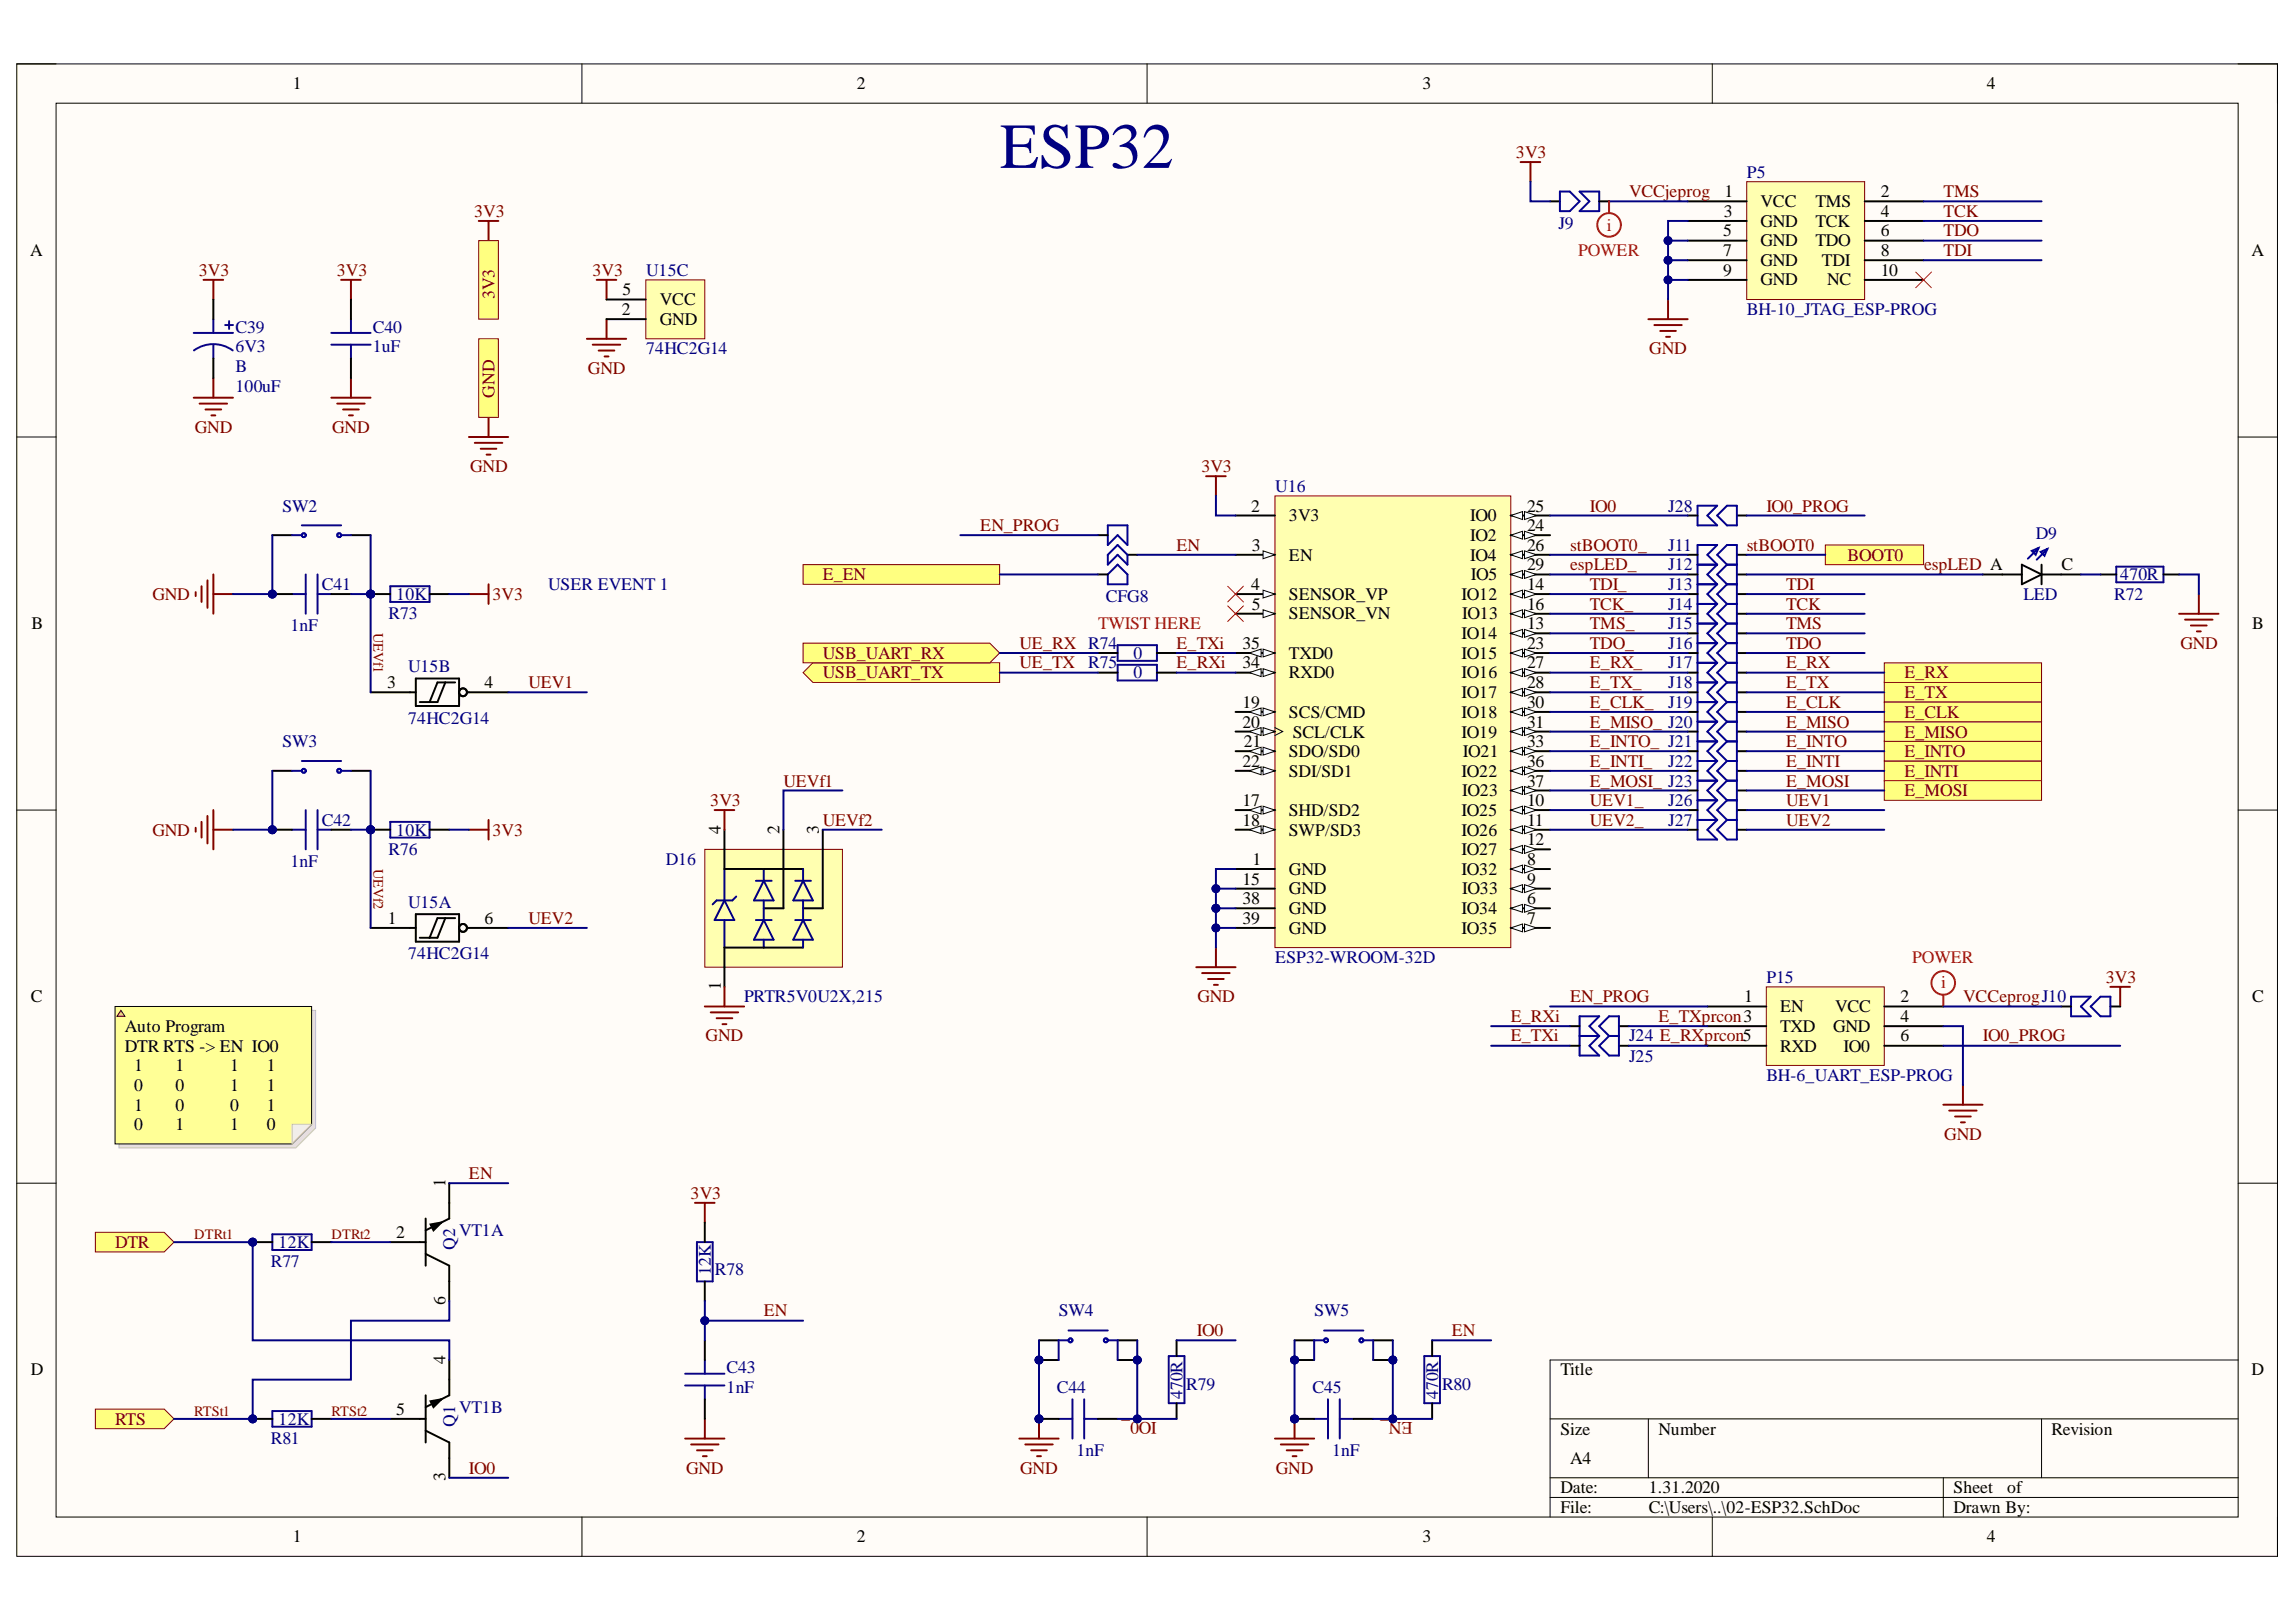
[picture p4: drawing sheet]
<svg xmlns="http://www.w3.org/2000/svg" width="297mm" height="210mm" viewBox="0 0 297 210" stroke-linecap="round" stroke-linejoin="round" font-family="sans-serif">
<defs><g id="words">
<text font-size="8.3" fill="#000080" x="129.4" y="21.7">ESP32</text>
<g font-size="2.3">
<text x="37.9" y="11.6">1</text>
<text x="110.8" y="11.6">2</text>
<text x="184" y="11.6">3</text>
<text x="257" y="11.6">4</text>
<text x="223" y="28.1">3</text>
<text x="223.1" y="25.5">1</text>
<text x="227.8" y="26.8">VCC</text>
<text x="227.8" y="29.3">GND</text>
<text x="234.9" y="26.8">TMS</text>
<text x="234.9" y="29.3">TCK</text>
<text x="243.3" y="25.5">2</text>
<text x="243.3" y="28.1">4</text>
<text x="3.9" y="33.1">A</text>
<text x="222.9" y="30.6">5</text>
<text x="222.9" y="33.1">7</text>
<text x="222.9" y="35.7">9</text>
<text x="227.8" y="31.9">GND</text>
<text x="227.8" y="34.4">GND</text>
<text x="234.9" y="31.9">TDO</text>
<text x="235.7" y="34.4">TDI</text>
<text x="243.3" y="30.6">6</text>
<text x="243.3" y="33.1">8</text>
<text x="243.3" y="35.7">10</text>
<text x="291.3" y="33.1">A</text>
<text x="80.5" y="40.7">2</text>
<text x="80.5" y="38.2">5</text>
<text x="85.4" y="39.5">VCC</text>
<text x="227.8" y="36.9">GND</text>
<text x="236.4" y="36.9">NC</text>
<text x="85.4" y="42">GND</text>
<text x="161.9" y="66.2">2</text>
<text x="161.9" y="71.3">3</text>
<text x="166.8" y="67.5">3V3</text>
<text x="190.2" y="70">IO2</text>
<text x="190.2" y="67.5">IO0</text>
<text x="197.6" y="71.3">26</text>
<text x="197.6" y="68.7">24</text>
<text x="197.6" y="66.2">25</text>
<text x="161.9" y="76.3">4</text>
<text x="166.8" y="77.6">SENSOR_VP</text>
<text x="166.8" y="72.5">EN</text>
<text x="189.1" y="77.6">IO12</text>
<text x="190.2" y="72.5">IO4</text>
<text x="190.3" y="75.1">IO5</text>
<text x="197.6" y="76.3">14</text>
<text x="197.6" y="73.8">29</text>
<text x="266.7" y="73.8">C</text>
<text x="4.1" y="81.4">B</text>
<text x="160.8" y="83.9">35</text>
<text x="161.9" y="78.9">5</text>
<text x="166.8" y="80.1">SENSOR_VN</text>
<text x="189.1" y="82.7">IO14</text>
<text x="189.2" y="80.1">IO13</text>
<text x="197.6" y="83.9">23</text>
<text x="197.6" y="81.4">13</text>
<text x="197.6" y="78.9">16</text>
<text x="291.4" y="81.4">B</text>
<text x="50.1" y="89">3</text>
<text x="62.7" y="89">4</text>
<text x="160.8" y="86.5">34</text>
<text x="166.8" y="87.8">RXD0</text>
<text x="166.8" y="85.2">TXD0</text>
<text x="189.1" y="87.8">IO16</text>
<text x="189.1" y="85.2">IO15</text>
<text x="197.6" y="89">28</text>
<text x="197.6" y="86.5">27</text>
<text x="160.8" y="94.2">20</text>
<text x="160.8" y="91.6">19</text>
<text x="166.8" y="92.9">SCS/CMD</text>
<text x="167.3" y="95.4">SCL/CLK</text>
<text x="189.1" y="95.4">IO19</text>
<text x="189.1" y="92.9">IO18</text>
<text x="189.1" y="90.3">IO17</text>
<text x="197.6" y="94.2">31</text>
<text x="197.6" y="91.6">30</text>
<text x="160.8" y="99.3">22</text>
<text x="160.9" y="96.7">21</text>
<text x="166.8" y="100.5">SDI/SD1</text>
<text x="166.8" y="98">SDO/SD0</text>
<text x="189.1" y="100.5">IO22</text>
<text x="189.3" y="98">IO21</text>
<text x="197.6" y="101.8">37</text>
<text x="197.6" y="99.3">36</text>
<text x="197.6" y="96.7">33</text>
<text x="93.2" y="107.9" transform="rotate(-90 93.2 107.9)">4</text>
<text x="100.9" y="107.9" transform="rotate(-90 100.9 107.9)">2</text>
<text x="105.9" y="107.9" transform="rotate(-90 105.9 107.9)">3</text>
<text x="160.8" y="106.9">18</text>
<text x="160.8" y="104.3">17</text>
<text x="166.8" y="105.6">SHD/SD2</text>
<text x="189.1" y="105.6">IO25</text>
<text x="189.2" y="103.1">IO23</text>
<text x="197.6" y="106.9">11</text>
<text x="197.6" y="104.3">10</text>
<text x="162" y="111.9">1</text>
<text x="166.8" y="113.2">GND</text>
<text x="166.8" y="108.1">SWP/SD3</text>
<text x="189.1" y="113.2">IO32</text>
<text x="189.1" y="110.7">IO27</text>
<text x="189.1" y="108.1">IO26</text>
<text x="197.6" y="111.9">8</text>
<text x="197.6" y="109.4">12</text>
<text x="50.2" y="119.5">1</text>
<text x="62.7" y="119.5">6</text>
<text x="160.8" y="119.5">39</text>
<text x="160.8" y="117">38</text>
<text x="160.8" y="114.5">15</text>
<text x="166.8" y="118.3">GND</text>
<text x="166.8" y="115.7">GND</text>
<text x="189.1" y="118.3">IO34</text>
<text x="189.2" y="115.7">IO33</text>
<text x="197.6" y="119.5">7</text>
<text x="197.6" y="117">6</text>
<text x="197.6" y="114.5">9</text>
<text x="166.8" y="120.8">GND</text>
<text x="189.1" y="120.8">IO35</text>
<text x="4" y="129.7">C</text>
<text x="93.2" y="128.1" transform="rotate(-90 93.2 128.1)">1</text>
<text x="225.6" y="129.7">1</text>
<text x="230.3" y="131">EN</text>
<text x="237.4" y="131">VCC</text>
<text x="245.9" y="129.7">2</text>
<text x="291.4" y="129.7">C</text>
<text x="16.2" y="133.5">Auto Program</text>
<text x="16.2" y="136.1">DTR RTS -&gt; EN IO0</text>
<text x="230.3" y="133.5">TXD</text>
<text x="230.3" y="136.1">RXD</text>
<text x="237.2" y="133.5">GND</text>
<text x="238.5" y="136.1">IO0</text>
<text x="245.9" y="132.2">4</text>
<text x="245.9" y="134.8">6</text>
<text x="17.4" y="138.7">1</text>
<text x="17.4" y="141.2">0</text>
<text x="17.4" y="143.7">1</text>
<text x="22.7" y="138.7">1</text>
<text x="22.7" y="141.2">0</text>
<text x="22.7" y="143.7">0</text>
<text x="29.8" y="138.7">1</text>
<text x="29.8" y="141.2">1</text>
<text x="29.8" y="143.7">0</text>
<text x="34.5" y="138.7">1</text>
<text x="34.5" y="141.2">1</text>
<text x="34.5" y="143.7">1</text>
<text x="17.4" y="146.3">0</text>
<text x="22.7" y="146.3">1</text>
<text x="29.8" y="146.3">1</text>
<text x="34.5" y="146.3">0</text>
<text x="57.6" y="153.6" transform="rotate(-90 57.6 153.6)">1</text>
<text x="51.3" y="160.2">2</text>
<text x="57.6" y="168.9" transform="rotate(-90 57.6 168.9)">6</text>
<text x="4" y="178">D</text>
<text x="57.6" y="176.5" transform="rotate(-90 57.6 176.5)">4</text>
<text x="201.9" y="178">Title</text>
<text x="291.3" y="178">D</text>
<text x="51.3" y="183.1">5</text>
<text x="201.9" y="185.7">Size</text>
<text x="214.6" y="185.7">Number</text>
<text x="265.4" y="185.7">Revision</text>
<text x="57.6" y="191.7" transform="rotate(-90 57.6 191.7)">3</text>
<text x="203.1" y="189.5">A4</text>
<text x="201.9" y="193.3">Date:</text>
<text x="201.9" y="195.8">File:</text>
<text x="213.3" y="193.3">1.31.2020</text>
<text x="213.3" y="195.8">C:\Users\..\02-ESP32.SchDoc</text>
<text x="252.7" y="193.3">Sheet</text>
<text x="252.7" y="195.8">Drawn By:</text>
<text x="259.7" y="193.3">of</text>
<text x="37.9" y="199.6">1</text>
<text x="110.8" y="199.6">2</text>
<text x="184" y="199.6">3</text>
<text x="257" y="199.6">4</text>
</g>
<g font-size="2.3" fill="#800000">
<text x="196.1" y="20.5">3V3</text>
<text x="61.3" y="28.1">3V3</text>
<text x="210.8" y="25.5">VCCjeprog</text>
<text x="251.5" y="28.1">TCK</text>
<text x="251.5" y="25.5">TMS</text>
<text x="25.7" y="35.7">3V3</text>
<text x="43.6" y="35.7">3V3</text>
<text x="76.7" y="35.7">3V3</text>
<text x="251.5" y="33.1">TDI</text>
<text x="251.5" y="30.6">TDO</text>
<text x="64" y="38.7" transform="rotate(-90 64 38.7)">3V3</text>
<text x="213.4" y="45.8">GND</text>
<text x="64" y="51.5" transform="rotate(-90 64 51.5)">GND</text>
<text x="76.1" y="48.4">GND</text>
<text x="25.2" y="56">GND</text>
<text x="43" y="56">GND</text>
<text x="60.8" y="61.1">GND</text>
<text x="155.4" y="61.1">3V3</text>
<text x="126.8" y="68.7">EN_PROG</text>
<text x="152.2" y="71.3">EN</text>
<text x="203.1" y="71.3">stBOOT0_</text>
<text x="205.7" y="66.2">IO0</text>
<text x="226" y="71.3">stBOOT0</text>
<text x="228.5" y="66.2">IO0_PROG</text>
<text x="19.7" y="77.6">GND</text>
<text x="63.7" y="77.6">3V3</text>
<text x="106.4" y="75.1">E_EN</text>
<text x="203.1" y="73.8">espLED_</text>
<text x="205.7" y="76.3">TDI_</text>
<text x="231.1" y="76.3">TDI</text>
<text x="239" y="72.5">BOOT0</text>
<text x="248.9" y="73.8">espLED A</text>
<text x="131.9" y="83.9">UE_RX R74</text>
<text x="152.2" y="83.9">E_TXi</text>
<text x="205.7" y="78.9">TCK_</text>
<text x="205.7" y="83.9">TDO_</text>
<text x="205.7" y="81.4">TMS_</text>
<text x="231.1" y="78.9">TCK</text>
<text x="231.1" y="83.9">TDO</text>
<text x="231.1" y="81.4">TMS</text>
<text x="282.1" y="83.9">GND</text>
<text x="68.4" y="89">UEV1</text>
<text x="106.4" y="87.8">USB_UART_TX</text>
<text x="106.4" y="85.2">USB_UART_RX</text>
<text x="131.9" y="86.5">UE_TX</text>
<text x="152.2" y="86.5">E_RXi</text>
<text x="205.7" y="86.5">E_RX_</text>
<text x="205.7" y="89">E_TX_</text>
<text x="231.1" y="86.5">E_RX</text>
<text x="231.1" y="89">E_TX</text>
<text x="246.4" y="87.8">E_RX</text>
<text x="205.7" y="91.6">E_CLK_</text>
<text x="205.7" y="94.2">E_MISO_ J20</text>
<text x="231.1" y="91.6">E_CLK</text>
<text x="231.1" y="94.2">E_MISO</text>
<text x="246.4" y="90.3">E_TX</text>
<text x="246.4" y="95.4">E_MISO</text>
<text x="246.4" y="92.9">E_CLK</text>
<text x="101.4" y="101.8">UEVf1</text>
<text x="205.7" y="96.7">E_INTO_ J21</text>
<text x="205.7" y="99.3">E_INTI_</text>
<text x="205.7" y="101.8">E_MOSI_ J23</text>
<text x="231.1" y="96.7">E_INTO</text>
<text x="231.1" y="99.3">E_INTI</text>
<text x="231.1" y="101.8">E_MOSI</text>
<text x="246.4" y="100.5">E_INTI</text>
<text x="246.4" y="98">E_INTO</text>
<text x="91.9" y="104.3">3V3</text>
<text x="106.4" y="106.9">UEVf2</text>
<text x="205.7" y="104.3">UEV1_</text>
<text x="205.7" y="106.9">UEV2_</text>
<text x="231.1" y="104.3">UEV1</text>
<text x="231.1" y="106.9">UEV2</text>
<text x="246.4" y="103.1">E_MOSI</text>
<text x="19.7" y="108.1">GND</text>
<text x="63.7" y="108.1">3V3</text>
<text x="68.4" y="119.5">UEV2</text>
<text x="154.9" y="129.7">GND</text>
<text x="203.1" y="129.7">EN_PROG</text>
<text x="254" y="129.7">VCCeprogJ10</text>
<text x="272.4" y="127.2">3V3</text>
<text x="91.3" y="134.8">GND</text>
<text x="195.4" y="134.8">E_TXi</text>
<text x="195.4" y="132.2">E_RXi</text>
<text x="214.6" y="132.2">E_TXprcon3</text>
<text x="256.5" y="134.8">IO0_PROG</text>
<text x="251.5" y="147.5">GND</text>
<text x="60.7" y="152.6">EN</text>
<text x="89.3" y="155.1">3V3</text>
<text x="14.9" y="161.5">DTR</text>
<text x="98.8" y="170.4">EN</text>
<text x="154.8" y="172.9">IO0</text>
<text x="187.8" y="172.9">EN</text>
<text x="14.9" y="184.4">RTS</text>
<text x="149.7" y="184.1" transform="rotate(-180 149.7 184.1)">IO0_</text>
<text x="182.8" y="184.1" transform="rotate(-180 182.8 184.1)">EN_</text>
<text x="60.7" y="190.7">IO0</text>
<text x="88.8" y="190.7">GND</text>
<text x="132" y="190.7">GND</text>
<text x="165.1" y="190.7">GND</text>
</g>
<g font-size="2.3" fill="#000080">
<text x="226" y="23">P5</text>
<text x="201.6" y="29.6">J9</text>
<text x="83.6" y="35.7">U15C</text>
<text x="226" y="40.7">BH-10_JTAG_ESP-PROG</text>
<text x="30.5" y="45.6">6V3</text>
<text x="30.5" y="43">C39</text>
<text x="48.2" y="45.6">1uF</text>
<text x="48.2" y="43">C40</text>
<text x="83.6" y="45.8">74HC2G14</text>
<text x="30.5" y="48.1">B</text>
<text x="30.5" y="50.7">100uF</text>
<text x="165" y="63.7">U16</text>
<text x="36.6" y="66.2">SW2</text>
<text x="215.8" y="71.3">J11</text>
<text x="215.8" y="66.2">J28</text>
<text x="263.4" y="69.7">D9</text>
<text x="41.6" y="76.3">C41</text>
<text x="51.3" y="77.6">10K</text>
<text x="70.9" y="76.3">USER EVENT 1</text>
<text x="143.1" y="77.9">CFG8</text>
<text x="215.8" y="73.8">J12</text>
<text x="215.8" y="76.3">J13</text>
<text x="261.8" y="77.6">LED</text>
<text x="273.5" y="77.6">R72</text>
<text x="274.3" y="75.1">470R</text>
<text x="37.6" y="81.7">1nF</text>
<text x="50.3" y="80.1">R73</text>
<text x="215.8" y="78.9">J14</text>
<text x="215.8" y="81.4">J15</text>
<text x="215.8" y="83.9">J16</text>
<text x="52.8" y="87">U15B</text>
<text x="140.8" y="86.5">R75</text>
<text x="146.6" y="85.2">0</text>
<text x="146.6" y="87.8">0</text>
<text x="215.8" y="86.5">J17</text>
<text x="215.8" y="89">J18</text>
<text x="52.8" y="93.7">74HC2G14</text>
<text x="215.8" y="91.6">J19</text>
<text x="36.6" y="96.7">SW3</text>
<text x="215.8" y="99.3">J22</text>
<text x="41.6" y="106.9">C42</text>
<text x="215.8" y="104.3">J26</text>
<text x="215.8" y="106.9">J27</text>
<text x="37.6" y="112.2">1nF</text>
<text x="50.3" y="110.7">R76</text>
<text x="51.3" y="108.1">10K</text>
<text x="86.1" y="111.9">D16</text>
<text x="52.8" y="117.5">U15A</text>
<text x="52.8" y="124.1">74HC2G14</text>
<text x="165" y="124.6">ESP32-WROOM-32D</text>
<text x="96.3" y="129.7">PRTR5V0U2X,215</text>
<text x="228.5" y="127.2">P15</text>
<text x="210.8" y="134.8">J24 E_RXprcon5</text>
<text x="210.8" y="137.4">J25</text>
<text x="228.5" y="139.9">BH-6_UART_ESP-PROG</text>
<text x="36" y="161.5">12K</text>
<text x="58.9" y="161.7" transform="rotate(-90 58.9 161.7)">Q2</text>
<text x="59.4" y="160">VT1A</text>
<text x="35" y="164">R77</text>
<text x="92" y="165" transform="rotate(-90 92 165)">12K</text>
<text x="92.5" y="165">R78</text>
<text x="137" y="170.4">SW4</text>
<text x="170.1" y="170.4">SW5</text>
<text x="94" y="177.7">C43</text>
<text x="153.5" y="179.8">R79</text>
<text x="186.6" y="179.8">R80</text>
<text x="36" y="184.4">12K</text>
<text x="58.9" y="184.6" transform="rotate(-90 58.9 184.6)">Q1</text>
<text x="59.4" y="182.9">VT1B</text>
<text x="94" y="180.3">1nF</text>
<text x="136.7" y="180.3">C44</text>
<text x="153" y="181.1" transform="rotate(-90 153 181.1)">470R</text>
<text x="169.8" y="180.3">C45</text>
<text x="186" y="181.1" transform="rotate(-90 186 181.1)">470R</text>
<text x="35" y="186.9">R81</text>
<text x="139.3" y="188.4">1nF</text>
<text x="172.3" y="188.4">1nF</text>
</g>
<g font-size="2.3" fill="#f00">
<text x="207.9" y="29.8">i</text>
<text x="204.2" y="33.1">POWER</text>
<text x="142.1" y="81.4">TWIST HERE</text>
<text x="247.4" y="124.6">POWER</text>
<text x="251.1" y="127.9">i</text>
</g>
<g font-size="1.9" fill="#800000">
<text x="48.3" y="81.9" transform="rotate(90 48.3 81.9)">UEVf1</text>
<text x="48.3" y="112.4" transform="rotate(90 48.3 112.4)">UEVf2</text>
<text x="25.1" y="160.3">DTRt1</text>
<text x="42.9" y="160.3">DTRt2</text>
<text x="25.1" y="183.2">RTSt1</text>
<text x="42.9" y="183.2">RTSt2</text>
</g>
</g></defs>
<path d="M2.2 8.3h292.4v193.1h-292.4z" fill-rule="evenodd" fill="#fffcf8"/>
<path d="M2.2 8.3h292.4v193.1h-292.4z" fill="none" stroke="#000" stroke-width=".13"/>
<path d="M7.3 13.4h282.3v182.9h-282.3z" fill-rule="evenodd" fill="#fffcf8"/>
<g fill="none" stroke="#000" stroke-width=".13">
<path d="M2.2 8.3h5.1M7.3 13.4h282.3v182.9h-282.3zM75.3 8.3v5M148.4 8.3v5M221.5 8.3v5.1M289.6 8.3h5v5.1M2.2 56.6h5.1M289.6 56.6h5M2.2 104.8h5.1M289.6 104.8h5M2.2 153.1h5.1M289.6 153.1h5"/>
<path d="M289.6 176h-89.1v20.3M75.3 196.3v5.1M148.4 196.3v5.1M200.5 183.6h89.1M200.5 191.2h89.1M200.5 193.8h89.1M213.3 183.6v7.6M221.5 196.3v5.1M251.4 191.2v5.1M264.1 183.6v7.6M294.6 196.3v5.1"/>
</g>
<path d="M154.8 125.2h5M155.5 125.9h3.6M156.3 126.7h2M157.1 127.5h.5M157.3 122.6v2.6" fill="none" stroke="#800000" stroke-width=".25"/>
<path d="M164.9 64.2h30.6v58.4h-30.6z" fill-rule="evenodd" fill="#ffffb0"/>
<path d="M164.9 64.2h30.6v58.4h-30.6z" fill="none" stroke="#800000" stroke-width=".13"/>
<path d="M159.8 117.5h5.1M159.8 115h5.1M159.8 112.5h5.1M159.8 120.1h5.1M195.5 120.1h5" fill="none" stroke="#000" stroke-width=".25"/>
<path d="M195.5 120.1l1.5-.5v1z" fill="#f8fcff"/>
<path d="M195.5 120.1l1.5-.5v1z" fill="none" stroke="#000" stroke-width=".13"/>
<path d="M197.2 119.6l1.6 .5-1.6 .5z" fill="#f8fcff"/>
<path d="M197.2 119.6l1.6 .5-1.6 .5z" fill="none" stroke="#000" stroke-width=".13"/>
<path d="M195.5 117.5h5" fill="none" stroke="#000" stroke-width=".25"/>
<path d="M195.5 117.5l1.5-.5v1.1z" fill="#f8fcff"/>
<path d="M195.5 117.5l1.5-.5v1.1z" fill="none" stroke="#000" stroke-width=".13"/>
<path d="M197.2 117l1.6 .5-1.6 .6z" fill="#f8fcff"/>
<path d="M197.2 117l1.6 .5-1.6 .6z" fill="none" stroke="#000" stroke-width=".13"/>
<path d="M195.5 115h5" fill="none" stroke="#000" stroke-width=".25"/>
<path d="M195.5 115l1.5-.5v1z" fill="#f8fcff"/>
<path d="M195.5 115l1.5-.5v1z" fill="none" stroke="#000" stroke-width=".13"/>
<path d="M197.2 114.5l1.6 .5-1.6 .5z" fill="#f8fcff"/>
<path d="M197.2 114.5l1.6 .5-1.6 .5z" fill="none" stroke="#000" stroke-width=".13"/>
<path d="M195.5 112.5h5" fill="none" stroke="#000" stroke-width=".25"/>
<path d="M195.5 112.5l1.5-.5v1z" fill="#f8fcff"/>
<path d="M195.5 112.5l1.5-.5v1z" fill="none" stroke="#000" stroke-width=".13"/>
<path d="M197.2 112l1.6 .5-1.6 .5z" fill="#f8fcff"/>
<path d="M197.2 112l1.6 .5-1.6 .5z" fill="none" stroke="#000" stroke-width=".13"/>
<path d="M195.5 109.9h5" fill="none" stroke="#000" stroke-width=".25"/>
<path d="M195.5 109.9l1.5-.5v1z" fill="#f8fcff"/>
<path d="M195.5 109.9l1.5-.5v1z" fill="none" stroke="#000" stroke-width=".13"/>
<path d="M197.2 109.4l1.6 .5-1.6 .5z" fill="#f8fcff"/>
<path d="M197.2 109.4l1.6 .5-1.6 .5z" fill="none" stroke="#000" stroke-width=".13"/>
<path d="M195.5 107.4h5" fill="none" stroke="#000" stroke-width=".25"/>
<path d="M195.5 107.4l1.5-.5v1z" fill="#f8fcff"/>
<path d="M195.5 107.4l1.5-.5v1z" fill="none" stroke="#000" stroke-width=".13"/>
<path d="M197.2 106.9l1.6 .5-1.6 .5z" fill="#f8fcff"/>
<path d="M197.2 106.9l1.6 .5-1.6 .5z" fill="none" stroke="#000" stroke-width=".13"/>
<path d="M195.5 104.8h5" fill="none" stroke="#000" stroke-width=".25"/>
<path d="M195.5 104.8l1.5-.5v1z" fill="#f8fcff"/>
<path d="M195.5 104.8l1.5-.5v1z" fill="none" stroke="#000" stroke-width=".13"/>
<path d="M197.2 104.3l1.6 .5-1.6 .5z" fill="#f8fcff"/>
<path d="M197.2 104.3l1.6 .5-1.6 .5z" fill="none" stroke="#000" stroke-width=".13"/>
<path d="M195.5 102.3h5" fill="none" stroke="#000" stroke-width=".25"/>
<path d="M195.5 102.3l1.5-.5v1z" fill="#f8fcff"/>
<path d="M195.5 102.3l1.5-.5v1z" fill="none" stroke="#000" stroke-width=".13"/>
<path d="M197.2 101.8l1.6 .5-1.6 .5z" fill="#f8fcff"/>
<path d="M197.2 101.8l1.6 .5-1.6 .5z" fill="none" stroke="#000" stroke-width=".13"/>
<path d="M195.5 99.8h5" fill="none" stroke="#000" stroke-width=".25"/>
<path d="M195.5 99.8l1.5-.6v1.1z" fill="#f8fcff"/>
<path d="M195.5 99.8l1.5-.6v1.1z" fill="none" stroke="#000" stroke-width=".13"/>
<path d="M197.2 99.2l1.6 .6-1.6 .5z" fill="#f8fcff"/>
<path d="M197.2 99.2l1.6 .6-1.6 .5z" fill="none" stroke="#000" stroke-width=".13"/>
<path d="M195.5 97.2h5" fill="none" stroke="#000" stroke-width=".25"/>
<path d="M195.5 97.2l1.5-.5v1z" fill="#f8fcff"/>
<path d="M195.5 97.2l1.5-.5v1z" fill="none" stroke="#000" stroke-width=".13"/>
<path d="M197.2 96.7l1.6 .5-1.6 .5z" fill="#f8fcff"/>
<path d="M197.2 96.7l1.6 .5-1.6 .5z" fill="none" stroke="#000" stroke-width=".13"/>
<path d="M195.5 94.7h5" fill="none" stroke="#000" stroke-width=".25"/>
<path d="M195.5 94.7l1.5-.5v1z" fill="#f8fcff"/>
<path d="M195.5 94.7l1.5-.5v1z" fill="none" stroke="#000" stroke-width=".13"/>
<path d="M197.2 94.2l1.6 .5-1.6 .5z" fill="#f8fcff"/>
<path d="M197.2 94.2l1.6 .5-1.6 .5z" fill="none" stroke="#000" stroke-width=".13"/>
<path d="M195.5 92.1h5" fill="none" stroke="#000" stroke-width=".25"/>
<path d="M195.5 92.1l1.5-.5v1z" fill="#f8fcff"/>
<path d="M195.5 92.1l1.5-.5v1z" fill="none" stroke="#000" stroke-width=".13"/>
<path d="M197.2 91.6l1.6 .5-1.6 .5z" fill="#f8fcff"/>
<path d="M197.2 91.6l1.6 .5-1.6 .5z" fill="none" stroke="#000" stroke-width=".13"/>
<path d="M195.5 89.6h5" fill="none" stroke="#000" stroke-width=".25"/>
<path d="M195.5 89.6l1.5-.5v1z" fill="#f8fcff"/>
<path d="M195.5 89.6l1.5-.5v1z" fill="none" stroke="#000" stroke-width=".13"/>
<path d="M197.2 89.1l1.6 .5-1.6 .5z" fill="#f8fcff"/>
<path d="M197.2 89.1l1.6 .5-1.6 .5z" fill="none" stroke="#000" stroke-width=".13"/>
<path d="M195.5 87h5" fill="none" stroke="#000" stroke-width=".25"/>
<path d="M195.5 87l1.5-.5v1.1z" fill="#f8fcff"/>
<path d="M195.5 87l1.5-.5v1.1z" fill="none" stroke="#000" stroke-width=".13"/>
<path d="M197.2 86.5l1.6 .5-1.6 .6z" fill="#f8fcff"/>
<path d="M197.2 86.5l1.6 .5-1.6 .6z" fill="none" stroke="#000" stroke-width=".13"/>
<path d="M195.5 84.5h5" fill="none" stroke="#000" stroke-width=".25"/>
<path d="M195.5 84.5l1.5-.5v1z" fill="#f8fcff"/>
<path d="M195.5 84.5l1.5-.5v1z" fill="none" stroke="#000" stroke-width=".13"/>
<path d="M197.2 84l1.6 .5-1.6 .5z" fill="#f8fcff"/>
<path d="M197.2 84l1.6 .5-1.6 .5z" fill="none" stroke="#000" stroke-width=".13"/>
<path d="M195.5 82h5" fill="none" stroke="#000" stroke-width=".25"/>
<path d="M195.5 82l1.5-.5v1z" fill="#f8fcff"/>
<path d="M195.5 82l1.5-.5v1z" fill="none" stroke="#000" stroke-width=".13"/>
<path d="M197.2 81.5l1.6 .5-1.6 .5z" fill="#f8fcff"/>
<path d="M197.2 81.5l1.6 .5-1.6 .5z" fill="none" stroke="#000" stroke-width=".13"/>
<path d="M195.5 79.4h5" fill="none" stroke="#000" stroke-width=".25"/>
<path d="M195.5 79.4l1.5-.5v1z" fill="#f8fcff"/>
<path d="M195.5 79.4l1.5-.5v1z" fill="none" stroke="#000" stroke-width=".13"/>
<path d="M197.2 78.9l1.6 .5-1.6 .5z" fill="#f8fcff"/>
<path d="M197.2 78.9l1.6 .5-1.6 .5z" fill="none" stroke="#000" stroke-width=".13"/>
<path d="M195.5 76.9h5" fill="none" stroke="#000" stroke-width=".25"/>
<path d="M195.5 76.9l1.5-.5v1z" fill="#f8fcff"/>
<path d="M195.5 76.9l1.5-.5v1z" fill="none" stroke="#000" stroke-width=".13"/>
<path d="M197.2 76.4l1.6 .5-1.6 .5z" fill="#f8fcff"/>
<path d="M197.2 76.4l1.6 .5-1.6 .5z" fill="none" stroke="#000" stroke-width=".13"/>
<path d="M195.5 74.3h5" fill="none" stroke="#000" stroke-width=".25"/>
<path d="M195.5 74.3l1.5-.5v1.1z" fill="#f8fcff"/>
<path d="M195.5 74.3l1.5-.5v1.1z" fill="none" stroke="#000" stroke-width=".13"/>
<path d="M197.2 73.8l1.6 .5-1.6 .6z" fill="#f8fcff"/>
<path d="M197.2 73.8l1.6 .5-1.6 .6z" fill="none" stroke="#000" stroke-width=".13"/>
<path d="M195.5 71.8h5" fill="none" stroke="#000" stroke-width=".25"/>
<path d="M195.5 71.8l1.5-.5v1z" fill="#f8fcff"/>
<path d="M195.5 71.8l1.5-.5v1z" fill="none" stroke="#000" stroke-width=".13"/>
<path d="M197.2 71.3l1.6 .5-1.6 .5z" fill="#f8fcff"/>
<path d="M197.2 71.3l1.6 .5-1.6 .5z" fill="none" stroke="#000" stroke-width=".13"/>
<path d="M195.5 69.3h5" fill="none" stroke="#000" stroke-width=".25"/>
<path d="M195.5 69.3l1.5-.5v1z" fill="#f8fcff"/>
<path d="M195.5 69.3l1.5-.5v1z" fill="none" stroke="#000" stroke-width=".13"/>
<path d="M197.2 68.8l1.6 .5-1.6 .5z" fill="#f8fcff"/>
<path d="M197.2 68.8l1.6 .5-1.6 .5z" fill="none" stroke="#000" stroke-width=".13"/>
<path d="M195.5 66.7h5" fill="none" stroke="#000" stroke-width=".25"/>
<path d="M195.5 66.7l1.5-.5v1z" fill="#f8fcff"/>
<path d="M195.5 66.7l1.5-.5v1z" fill="none" stroke="#000" stroke-width=".13"/>
<path d="M197.2 66.2l1.6 .5-1.6 .5z" fill="#f8fcff"/>
<path d="M197.2 66.2l1.6 .5-1.6 .5z" fill="none" stroke="#000" stroke-width=".13"/>
<path d="M159.8 66.7h5.1M159.8 107.4h5.1" fill="none" stroke="#000" stroke-width=".25"/>
<path d="M163.4 106.9l1.5 .5-1.5 .5z" fill="#f8fcff"/>
<path d="M163.4 106.9l1.5 .5-1.5 .5z" fill="none" stroke="#000" stroke-width=".13"/>
<path d="M161.6 107.4l1.6-.5v1z" fill="#f8fcff"/>
<path d="M161.6 107.4l1.6-.5v1z" fill="none" stroke="#000" stroke-width=".13"/>
<path d="M159.8 104.8h5.1" fill="none" stroke="#000" stroke-width=".25"/>
<path d="M163.4 104.3l1.5 .5-1.5 .5z" fill="#f8fcff"/>
<path d="M163.4 104.3l1.5 .5-1.5 .5z" fill="none" stroke="#000" stroke-width=".13"/>
<path d="M161.6 104.8l1.6-.5v1z" fill="#f8fcff"/>
<path d="M161.6 104.8l1.6-.5v1z" fill="none" stroke="#000" stroke-width=".13"/>
<path d="M159.8 99.8h5.1" fill="none" stroke="#000" stroke-width=".25"/>
<path d="M163.4 99.2l1.5 .6-1.5 .5z" fill="#f8fcff"/>
<path d="M163.4 99.2l1.5 .6-1.5 .5z" fill="none" stroke="#000" stroke-width=".13"/>
<path d="M161.6 99.8l1.6-.6v1.1z" fill="#f8fcff"/>
<path d="M161.6 99.8l1.6-.6v1.1z" fill="none" stroke="#000" stroke-width=".13"/>
<path d="M159.8 97.2h5.1" fill="none" stroke="#000" stroke-width=".25"/>
<path d="M163.4 96.7l1.5 .5-1.5 .5z" fill="#f8fcff"/>
<path d="M163.4 96.7l1.5 .5-1.5 .5z" fill="none" stroke="#000" stroke-width=".13"/>
<path d="M161.6 97.2l1.6-.5v1z" fill="#f8fcff"/>
<path d="M161.6 97.2l1.6-.5v1z" fill="none" stroke="#000" stroke-width=".13"/>
<path d="M159.8 94.7h5.1" fill="none" stroke="#000" stroke-width=".25"/>
<path d="M163.4 94.2l1.5 .5-1.5 .5z" fill="#f8fcff"/>
<path d="M163.4 94.2l1.5 .5-1.5 .5z" fill="none" stroke="#000" stroke-width=".13"/>
<path d="M161.6 94.7l1.6-.5v1z" fill="#f8fcff"/>
<path d="M161.6 94.7l1.6-.5v1zM164.9 94.2l1.1 .5-1.1 .5" fill="none" stroke="#000" stroke-width=".13"/>
<path d="M159.8 92.1h5.1" fill="none" stroke="#000" stroke-width=".25"/>
<path d="M163.4 91.6l1.5 .5-1.5 .5z" fill="#f8fcff"/>
<path d="M163.4 91.6l1.5 .5-1.5 .5z" fill="none" stroke="#000" stroke-width=".13"/>
<path d="M161.6 92.1l1.6-.5v1z" fill="#f8fcff"/>
<path d="M161.6 92.1l1.6-.5v1z" fill="none" stroke="#000" stroke-width=".13"/>
<path d="M159.8 87h5.1" fill="none" stroke="#000" stroke-width=".25"/>
<path d="M163.4 86.5l1.5 .5-1.5 .6z" fill="#f8fcff"/>
<path d="M163.4 86.5l1.5 .5-1.5 .6z" fill="none" stroke="#000" stroke-width=".13"/>
<path d="M161.6 87l1.6-.5v1.1z" fill="#f8fcff"/>
<path d="M161.6 87l1.6-.5v1.1z" fill="none" stroke="#000" stroke-width=".13"/>
<path d="M159.8 84.5h5.1" fill="none" stroke="#000" stroke-width=".25"/>
<path d="M163.4 84l1.5 .5-1.5 .5z" fill="#f8fcff"/>
<path d="M163.4 84l1.5 .5-1.5 .5z" fill="none" stroke="#000" stroke-width=".13"/>
<path d="M161.6 84.5l1.6-.5v1z" fill="#f8fcff"/>
<path d="M161.6 84.5l1.6-.5v1z" fill="none" stroke="#000" stroke-width=".13"/>
<path d="M159.8 79.4h5.1" fill="none" stroke="#000" stroke-width=".25"/>
<path d="M163.4 78.9l1.5 .5-1.5 .5z" fill="#f8fcff"/>
<path d="M163.4 78.9l1.5 .5-1.5 .5z" fill="none" stroke="#000" stroke-width=".13"/>
<path d="M159.8 76.9h5.1" fill="none" stroke="#000" stroke-width=".25"/>
<path d="M163.4 76.4l1.5 .5-1.5 .5z" fill="#f8fcff"/>
<path d="M163.4 76.4l1.5 .5-1.5 .5z" fill="none" stroke="#000" stroke-width=".13"/>
<path d="M159.8 71.8h5.1" fill="none" stroke="#000" stroke-width=".25"/>
<path d="M163.4 71.3l1.5 .5-1.5 .5z" fill="#f8fcff"/>
<path d="M163.4 71.3l1.5 .5-1.5 .5z" fill="none" stroke="#000" stroke-width=".13"/>
<circle cx="134.4" cy="176" r=".51" fill="#000080"/>
<circle cx="134.4" cy="176" r=".51" fill="none" stroke="#000080" stroke-width=".13"/>
<circle cx="147.1" cy="176" r=".51" fill="#000080"/>
<circle cx="147.1" cy="176" r=".51" fill="none" stroke="#000080" stroke-width=".13"/>
<path d="M134.4 173.5h2.6M134.4 176h2.6" fill="none" stroke="#000" stroke-width=".25"/>
<circle cx="134.4" cy="176" r=".51" fill="#000080"/>
<circle cx="134.4" cy="176" r=".51" fill="none" stroke="#000080" stroke-width=".13"/>
<path d="M144.6 173.5h2.5M144.6 176h2.5" fill="none" stroke="#000" stroke-width=".25"/>
<circle cx="147.1" cy="176" r=".51" fill="#000080"/>
<circle cx="147.1" cy="176" r=".51" fill="none" stroke="#000080" stroke-width=".13"/>
<path d="M138.2 172.2h5.1M138.2 173.5h-1.2v2.5M143.3 173.5h1.3v2.5" fill="none" stroke="#0c0087" stroke-width=".25"/>
<g fill="none" stroke="#00f" stroke-width=".25">
<circle cx="138.5" cy="173.5" r=".25"/>
<circle cx="143.1" cy="173.5" r=".26"/>
</g>
<path d="M131.9 186.2h5.1M132.6 186.9h3.6M133.4 187.7h2M134.2 188.4h.5M134.4 183.6v2.6" fill="none" stroke="#800000" stroke-width=".25"/>
<circle cx="134.4" cy="183.6" r=".51" fill="#000080"/>
<circle cx="134.4" cy="183.6" r=".51" fill="none" stroke="#000080" stroke-width=".13"/>
<circle cx="167.5" cy="176" r=".51" fill="#000080"/>
<circle cx="167.5" cy="176" r=".51" fill="none" stroke="#000080" stroke-width=".13"/>
<circle cx="180.2" cy="176" r=".51" fill="#000080"/>
<circle cx="180.2" cy="176" r=".51" fill="none" stroke="#000080" stroke-width=".13"/>
<path d="M167.5 173.5h2.5M167.5 176h2.5" fill="none" stroke="#000" stroke-width=".25"/>
<circle cx="167.5" cy="176" r=".51" fill="#000080"/>
<circle cx="167.5" cy="176" r=".51" fill="none" stroke="#000080" stroke-width=".13"/>
<path d="M177.7 173.5h2.5M177.7 176h2.5" fill="none" stroke="#000" stroke-width=".25"/>
<circle cx="180.2" cy="176" r=".51" fill="#000080"/>
<circle cx="180.2" cy="176" r=".51" fill="none" stroke="#000080" stroke-width=".13"/>
<path d="M171.3 173.5h-1.3v2.5M171.3 172.2h5.1M176.4 173.5h1.3v2.5" fill="none" stroke="#0c0087" stroke-width=".25"/>
<g fill="none" stroke="#00f" stroke-width=".25">
<circle cx="171.5" cy="173.5" r=".25"/>
<circle cx="176.1" cy="173.5" r=".25"/>
</g>
<path d="M164.9 186.2h5.1M165.7 186.9h3.6M166.5 187.7h2M167.2 188.4h.5M167.5 183.6v2.6" fill="none" stroke="#800000" stroke-width=".25"/>
<circle cx="167.5" cy="183.6" r=".51" fill="#000080"/>
<circle cx="167.5" cy="183.6" r=".51" fill="none" stroke="#000080" stroke-width=".13"/>
<path d="M105.2 85.8h24.1v2.5h-24.1l-1.3-1.3z" fill-rule="evenodd" fill="#ffff80"/>
<path d="M105.2 85.8h24.1v2.5h-24.1l-1.3-1.3z" fill="none" stroke="#800000" stroke-width=".13"/>
<path d="M103.9 83.2h24.2l1.2 1.3-1.2 1.3h-24.2z" fill-rule="evenodd" fill="#ffff80"/>
<path d="M103.9 83.2h24.2l1.2 1.3-1.2 1.3h-24.2z" fill="none" stroke="#800000" stroke-width=".13"/>
<path d="M12.3 159.5h8.9l1.3 1.2-1.3 1.3h-8.9z" fill-rule="evenodd" fill="#ffff80"/>
<path d="M12.3 159.5h8.9l1.3 1.2-1.3 1.3h-8.9z" fill="none" stroke="#800000" stroke-width=".13"/>
<path d="M12.3 182.3h8.9l1.3 1.3-1.3 1.3h-8.9z" fill-rule="evenodd" fill="#ffff80"/>
<path d="M12.3 182.3h8.9l1.3 1.3-1.3 1.3h-8.9z" fill="none" stroke="#800000" stroke-width=".13"/>
<g fill="none" stroke="#800000" stroke-width=".25">
<path d="M26.3 36.2h2.6M27.6 36.2v2.6M44.1 36.2h2.6M45.4 36.2v2.6M77.2 36.2h2.5M78.5 36.2v2.6M196.7 21h2.6M198 21v2.5M215.8 38.8v2.5M25.1 51.5h5M25.8 52.2h3.6M26.6 53h2"/>
<path d="M27.3 53.8h.6M27.6 48.9v2.6M42.9 51.5h5M43.6 52.2h3.6M44.4 53h2M45.1 53.8h.6M45.4 48.9v2.6M75.9 43.8h5.1M76.7 44.6h3.5M77.4 45.4h2.1M78.2 46.1h.5M78.5 41.3v2.5"/>
<path d="M213.3 41.3h5M214 42.1h3.6M214.8 42.8h2M215.5 43.6h.6M25.3 76.6v.5M26.1 75.9v2M26.8 75.1v3.6M27.6 74.3v5.1M27.6 76.9h2.5M60.7 76.9h2.5M63.2 75.6v2.6M156 61.6h2.6"/>
<path d="M157.3 61.6v2.6M25.3 107.1v.5M26.1 106.4v2M26.8 105.6v3.6M27.6 104.8v5.1M27.6 107.4h2.5M60.7 107.4h2.5M63.2 106.1v2.5M89.9 155.7h2.6M91.2 155.7v2.5M88.6 186.2h5.1M89.4 186.9h3.6"/>
<path d="M90.2 187.7h2M90.9 188.4h.5M91.2 183.6v2.6"/>
</g>
<path d="M262.9 71.3l.8-.4-.3 .9zM263.7 70.9l-1.4 1.4M264 71.4l.9-.4-.4 .9zM264.9 71l-1.4 1.4" fill="none" stroke="#00f" stroke-width=".25"/>
<g fill="none" stroke="#000" stroke-width=".25">
<path d="M256.5 74.3h5.1M261.6 73.1l2.5 1.2-2.5 1.3zM264.1 73.1v2.5M264.1 74.3h5.1M47.9 89.6h5.9M53.8 87.8h5.6v3.6h-5.6zM57.6 88.3l-1 2.6h-2.3M58.9 88.3h-2.3l-1 2.6M60.4 89.6h5.3M53.8 118.3h5.6v3.6h-5.6zM57.6 118.8l-1 2.6h-2.3M58.9 118.8h-2.3l-1 2.6"/>
<path d="M47.9 120.1h5.9M60.4 120.1h5.3M55.1 157.7v6.1M55.7 158.5l1.4-.3-1 1zM58.1 153.1v4.6l-3 1.5M50.5 160.7h4.6M55.1 162.3l3 1.5v4.6M58.1 176v4.6l-3 1.5M50.5 183.6h4.6M55.1 185.1l3 1.6v4.5M55.1 180.6v6.1M55.7 181.3l1.4-.2-1 1z"/>
<circle cx="59.9" cy="89.6" r=".51"/>
<circle cx="59.9" cy="120.1" r=".51"/>
</g>
<path d="M55.7 158.5l1.4-.3-1 1zM55.7 181.3l1.4-.2-1 1z" fill="#000"/>
<path d="M83.5 36.2h7.7v7.6h-7.7z" fill-rule="evenodd" fill="#ffffb0"/>
<path d="M83.5 36.2h7.7v7.6h-7.7z" fill="none" stroke="#800000" stroke-width=".13"/>
<path d="M78.5 38.8h5M78.5 41.3h5" fill="none" stroke="#000" stroke-width=".25"/>
<path d="M281.9 79.4h5.1M284.5 76.9v2.5M282.7 80.2h3.5M283.4 80.9h2.1M284.2 81.7h.5" fill="none" stroke="#800000" stroke-width=".25"/>
<path d="M243.8 88.3h20.3v2.6h-20.3z" fill-rule="evenodd" fill="#ffff80"/>
<path d="M243.8 88.3h20.3v2.6h-20.3z" fill="none" stroke="#800000" stroke-width=".13"/>
<path d="M243.8 85.8h20.3v2.5h-20.3z" fill-rule="evenodd" fill="#ffff80"/>
<path d="M243.8 85.8h20.3v2.5h-20.3z" fill="none" stroke="#800000" stroke-width=".13"/>
<path d="M61.9 28.6h2.6M63.2 28.6v2.5M60.7 56.6h5M61.4 57.3h3.6M62.2 58.1h2M63 58.8h.5M63.2 54v2.6" fill="none" stroke="#800000" stroke-width=".25"/>
<path d="M144.6 83.5h5.1v2h-5.1zM144.6 86h5.1v2.1h-5.1z" fill="none" stroke="#0c0087" stroke-width=".25"/>
<path d="M142 84.5h2.6M142 87h2.6M149.7 84.5h2.5M149.7 87h2.5" fill="none" stroke="#000" stroke-width=".25"/>
<circle cx="32.7" cy="160.7" r=".51" fill="#000080"/>
<circle cx="32.7" cy="160.7" r=".51" fill="none" stroke="#000080" stroke-width=".13"/>
<path d="M35.2 159.7h5.1v2.1h-5.1z" fill="none" stroke="#0c0087" stroke-width=".25"/>
<path d="M32.7 160.7h2.5" fill="none" stroke="#000" stroke-width=".25"/>
<circle cx="32.7" cy="160.7" r=".51" fill="#000080"/>
<circle cx="32.7" cy="160.7" r=".51" fill="none" stroke="#000080" stroke-width=".13"/>
<path d="M40.3 160.7h2.6" fill="none" stroke="#000" stroke-width=".25"/>
<circle cx="32.7" cy="183.6" r=".51" fill="#000080"/>
<circle cx="32.7" cy="183.6" r=".51" fill="none" stroke="#000080" stroke-width=".13"/>
<path d="M35.2 182.6h5.1v2h-5.1z" fill="none" stroke="#0c0087" stroke-width=".25"/>
<path d="M32.7 183.6h2.5" fill="none" stroke="#000" stroke-width=".25"/>
<circle cx="32.7" cy="183.6" r=".51" fill="#000080"/>
<circle cx="32.7" cy="183.6" r=".51" fill="none" stroke="#000080" stroke-width=".13"/>
<path d="M91.2 158.2v2.5M91.2 165.8v2.6M91.2 173.5v2.5M40.3 183.6h2.6M91.2 181.1v2.5" fill="none" stroke="#000" stroke-width=".25"/>
<path d="M88.6 179.3h5.1M88.6 177.8h5.1M90.2 160.7h2v5.1h-2zM91.2 176v1.8M91.2 179.3v1.8" fill="none" stroke="#0c0087" stroke-width=".25"/>
<circle cx="134.4" cy="183.6" r=".51" fill="#000080"/>
<circle cx="134.4" cy="183.6" r=".51" fill="none" stroke="#000080" stroke-width=".13"/>
<path d="M137 183.6h1.7M138.7 181.1v5.1M140.3 181.1v5.1M140.3 183.6h1.7" fill="none" stroke="#0c0087" stroke-width=".25"/>
<path d="M134.4 183.6h2.6" fill="none" stroke="#000" stroke-width=".25"/>
<circle cx="134.4" cy="183.6" r=".51" fill="#000080"/>
<circle cx="134.4" cy="183.6" r=".51" fill="none" stroke="#000080" stroke-width=".13"/>
<path d="M142 183.6h2.6" fill="none" stroke="#000" stroke-width=".25"/>
<circle cx="167.5" cy="183.6" r=".51" fill="#000080"/>
<circle cx="167.5" cy="183.6" r=".51" fill="none" stroke="#000080" stroke-width=".13"/>
<path d="M170 183.6h1.8M171.8 181.1v5.1M173.3 181.1v5.1M173.3 183.6h1.8" fill="none" stroke="#0c0087" stroke-width=".25"/>
<path d="M167.5 183.6h2.5" fill="none" stroke="#000" stroke-width=".25"/>
<circle cx="167.5" cy="183.6" r=".51" fill="#000080"/>
<circle cx="167.5" cy="183.6" r=".51" fill="none" stroke="#000080" stroke-width=".13"/>
<path d="M152.2 173.5v2M185.3 173.5v2M152.2 181.6v2M175.1 183.6h2.6M185.3 181.6v2" fill="none" stroke="#000" stroke-width=".25"/>
<path d="M151.2 175.5h2v6.1h-2zM184.3 175.5h2v6.1h-2z" fill="none" stroke="#0c0087" stroke-width=".25"/>
<circle cx="35.2" cy="107.4" r=".51" fill="#000080"/>
<circle cx="35.2" cy="107.4" r=".51" fill="none" stroke="#000080" stroke-width=".13"/>
<path d="M37.8 107.4h1.8M39.6 104.8v5.1M41.1 104.8v5.1M41.1 107.4h1.8" fill="none" stroke="#0c0087" stroke-width=".25"/>
<path d="M35.2 107.4h2.6M42.9 107.4h2.5" fill="none" stroke="#000" stroke-width=".25"/>
<circle cx="35.2" cy="107.4" r=".51" fill="#000080"/>
<circle cx="35.2" cy="107.4" r=".51" fill="none" stroke="#000080" stroke-width=".13"/>
<circle cx="35.2" cy="76.9" r=".51" fill="#000080"/>
<circle cx="35.2" cy="76.9" r=".51" fill="none" stroke="#000080" stroke-width=".13"/>
<path d="M37.8 76.9h1.8M39.6 74.3v5.1M41.1 74.3v5.1M41.1 76.9h1.8" fill="none" stroke="#0c0087" stroke-width=".25"/>
<path d="M35.2 76.9h2.6M42.9 76.9h2.5" fill="none" stroke="#000" stroke-width=".25"/>
<circle cx="35.2" cy="76.9" r=".51" fill="#000080"/>
<circle cx="35.2" cy="76.9" r=".51" fill="none" stroke="#000080" stroke-width=".13"/>
<path d="M25.1 43.1h5M25.1 45.3a4.3 4.3 0 0 1 5 0M27.6 41.3v1.8M27.6 44.6v1.8M29.1 42.1h1M29.6 41.6v1M42.9 44.6h5M42.9 43.1h5M45.4 41.3v1.8M45.4 44.6v1.8M273.8 73.3h6.1v2.1h-6.1z" fill="none" stroke="#0c0087" stroke-width=".25"/>
<path d="M27.6 38.8v2.5M45.4 38.8v2.5M27.6 46.4v2.5M45.4 46.4v2.5M271.7 74.3h2.1M279.9 74.3h2" fill="none" stroke="#000" stroke-width=".25"/>
<circle cx="47.9" cy="76.9" r=".51" fill="#000080"/>
<circle cx="47.9" cy="76.9" r=".51" fill="none" stroke="#000080" stroke-width=".13"/>
<path d="M50.5 75.9h5.1v2h-5.1z" fill="none" stroke="#0c0087" stroke-width=".25"/>
<path d="M47.9 76.9h2.6" fill="none" stroke="#000" stroke-width=".25"/>
<circle cx="47.9" cy="76.9" r=".51" fill="#000080"/>
<circle cx="47.9" cy="76.9" r=".51" fill="none" stroke="#000080" stroke-width=".13"/>
<path d="M55.6 76.9h2.5" fill="none" stroke="#000" stroke-width=".25"/>
<circle cx="47.9" cy="107.4" r=".51" fill="#000080"/>
<circle cx="47.9" cy="107.4" r=".51" fill="none" stroke="#000080" stroke-width=".13"/>
<path d="M50.5 106.4h5.1v2h-5.1z" fill="none" stroke="#0c0087" stroke-width=".25"/>
<path d="M47.9 107.4h2.6" fill="none" stroke="#000" stroke-width=".25"/>
<circle cx="47.9" cy="107.4" r=".51" fill="#000080"/>
<circle cx="47.9" cy="107.4" r=".51" fill="none" stroke="#000080" stroke-width=".13"/>
<g fill="none" stroke="#000" stroke-width=".25">
<path d="M218.3 74.3h1.3M218.3 76.9h1.3M218.3 79.4h1.3M224.7 74.3h1.3M224.7 76.9h1.3M224.7 79.4h1.3M218.3 87h1.3M218.3 89.6h1.3M218.3 82h1.3M218.3 84.5h1.3M224.7 87h1.3M224.7 89.6h1.3"/>
<path d="M224.7 82h1.3M224.7 84.5h1.3M55.6 107.4h2.5"/>
</g>
<g fill="none" stroke="#00008a" stroke-width=".25">
<path d="M219.6 75.6h2.6M219.6 78.2h2.6M222.2 75.6l-1.3-1.3 1.3-1.2h-2.6v17.8h2.6l-1.3-1.3 1.3-1.3M222.2 75.6l-1.3 1.3 1.3 1.3M222.2 78.2l-1.3 1.2 1.3 1.3M223.4 75.6l-1.2-1.3 1.2-1.2h1.3v17.8h-1.3l-1.2-1.3 1.2-1.3M223.4 75.6h1.3M223.4 78.2h1.3M223.4 75.6l-1.2 1.3 1.2 1.3M223.4 78.2l-1.2 1.2 1.2 1.3M219.6 88.3h2.6M219.6 85.8h2.6"/>
<path d="M219.6 80.7h2.6M219.6 83.2h2.6M222.2 85.8l-1.3 1.2 1.3 1.3M222.2 80.7l-1.3 1.3 1.3 1.2M222.2 83.2l-1.3 1.3 1.3 1.3M223.4 88.3h1.3M223.4 85.8h1.3M223.4 85.8l-1.2 1.2 1.2 1.3M223.4 80.7h1.3M223.4 83.2h1.3M223.4 80.7l-1.2 1.3 1.2 1.2M223.4 83.2l-1.2 1.3 1.2 1.3"/>
</g>
<path d="M243.8 93.4h20.3v2.5h-20.3z" fill-rule="evenodd" fill="#ffff80"/>
<path d="M243.8 93.4h20.3v2.5h-20.3z" fill="none" stroke="#800000" stroke-width=".13"/>
<path d="M243.8 98.5h20.3v2.5h-20.3z" fill-rule="evenodd" fill="#ffff80"/>
<path d="M243.8 98.5h20.3v2.5h-20.3z" fill="none" stroke="#800000" stroke-width=".13"/>
<path d="M243.8 90.9h20.3v2.5h-20.3z" fill-rule="evenodd" fill="#ffff80"/>
<path d="M243.8 90.9h20.3v2.5h-20.3z" fill="none" stroke="#800000" stroke-width=".13"/>
<path d="M243.8 95.9h20.3v2.6h-20.3z" fill-rule="evenodd" fill="#ffff80"/>
<path d="M243.8 95.9h20.3v2.6h-20.3z" fill="none" stroke="#800000" stroke-width=".13"/>
<path d="M243.8 101h20.3v2.6h-20.3z" fill-rule="evenodd" fill="#ffff80"/>
<path d="M243.8 101h20.3v2.6h-20.3z" fill="none" stroke="#800000" stroke-width=".13"/>
<g fill="none" stroke="#00008a" stroke-width=".25">
<path d="M219.6 98.5h2.6M219.6 95.9h2.6M219.6 93.4h2.6M222.2 93.4l-1.3-1.3 1.3-1.2h-2.6v12.7h2.6l-1.3-1.3 1.3-1.3M222.2 95.9l-1.3 1.3 1.3 1.3M222.2 98.5l-1.3 1.3 1.3 1.2M222.2 93.4l-1.3 1.3 1.3 1.2M223.4 98.5h1.3M223.4 95.9h1.3M223.4 95.9l-1.2 1.3 1.2 1.3M223.4 93.4l-1.2-1.3 1.2-1.2h1.3v12.7h-1.3l-1.2-1.3 1.2-1.3M223.4 98.5l-1.2 1.3 1.2 1.2"/>
<path d="M223.4 93.4h1.3M223.4 93.4l-1.2 1.3 1.2 1.2M219.6 101h2.6M223.4 101h1.3"/>
</g>
<path d="M218.3 97.2h1.3M218.3 99.8h1.3M218.3 92.1h1.3M218.3 94.7h1.3M224.7 97.2h1.3M224.7 99.8h1.3M224.7 92.1h1.3M224.7 94.7h1.3M218.3 102.3h1.3M224.7 102.3h1.3" fill="none" stroke="#000" stroke-width=".25"/>
<path d="M103.9 73.1h25.4v2.5h-25.4z" fill-rule="evenodd" fill="#ffff80"/>
<path d="M103.9 73.1h25.4v2.5h-25.4z" fill="none" stroke="#800000" stroke-width=".13"/>
<path d="M236.1 70.5h12.8v2.6h-12.8z" fill-rule="evenodd" fill="#ffff80"/>
<path d="M236.1 70.5h12.8v2.6h-12.8z" fill="none" stroke="#800000" stroke-width=".13"/>
<path d="M219.6 70.5h2.6l-1.3 1.3 1.3 1.3h-2.6zM222.2 71.8l1.2-1.3h1.3v2.6h-1.3z" fill="none" stroke="#00008a" stroke-width=".25"/>
<path d="M218.3 71.8h1.3M224.7 71.8h1.3" fill="none" stroke="#000" stroke-width=".25"/>
<path d="M61.9 43.8h2.6v10.2h-2.6z" fill-rule="evenodd" fill="#ffff80"/>
<path d="M61.9 43.8h2.6v10.2h-2.6z" fill="none" stroke="#800000" stroke-width=".13"/>
<path d="M61.9 31.1h2.6v10.2h-2.6z" fill-rule="evenodd" fill="#ffff80"/>
<path d="M61.9 31.1h2.6v10.2h-2.6z" fill="none" stroke="#800000" stroke-width=".13"/>
<path d="M219.6 106.1h2.6M219.6 103.6h2.6l-1.3 1.2 1.3 1.3-1.3 1.3 1.3 1.2h-2.6zM222.2 104.8l1.2-1.2h1.3v5h-1.3l-1.2-1.2 1.2-1.3zM223.4 106.1h1.3" fill="none" stroke="#00008a" stroke-width=".25"/>
<path d="M35.2 69.3h2.6M45.4 69.3h2.5M35.2 99.8h2.6M45.4 99.8h2.5M218.3 104.8h1.3M218.3 107.4h1.3M224.7 104.8h1.3M224.7 107.4h1.3" fill="none" stroke="#000" stroke-width=".25"/>
<path d="M158.8 75.9l2.1 2M158.8 78.4l2.1 2M160.9 75.9l-2.1 2M160.9 78.4l-2.1 2" fill="none" stroke="#f00" stroke-width=".13"/>
<path d="M37.8 69.3h1.2M39 68h5.1M44.1 69.3h1.3M37.8 99.8h1.2M39 98.5h5.1M44.1 99.8h1.3" fill="none" stroke="#0c0087" stroke-width=".25"/>
<g fill="none" stroke="#00f" stroke-width=".25">
<circle cx="39.3" cy="69.3" r=".25"/>
<circle cx="43.9" cy="69.3" r=".25"/>
<circle cx="39.3" cy="99.7" r=".25"/>
<circle cx="43.9" cy="99.7" r=".25"/>
</g>
<path d="M91.2 109.9h17.8v15.3h-17.8z" fill-rule="evenodd" fill="#ffffb0"/>
<path d="M91.2 109.9h17.8v15.3h-17.8z" fill="none" stroke="#800000" stroke-width=".13"/>
<g fill="none" stroke="#000080" stroke-width=".25">
<path d="M93.7 112.5v4M93.7 119.1v3.5M93.7 116.5l1.3 2.6h-2.5zM95.3 116l-.6 .5h-2l-.5 .5M97.8 119.1h2M97.8 114h2M98.8 112.5v1.5M98.8 116.5v2.6M98.8 114l1.3 2.5h-2.6zM98.8 119.1l1.3 2.5h-2.6zM102.9 119.1h2M102.9 114h2"/>
<path d="M103.9 112.5v1.5M103.9 116.5v2.6M103.9 114l1.3 2.5h-2.6zM103.9 119.1l1.3 2.5h-2.6zM98.8 121.6v1M103.9 121.6v1"/>
</g>
<path d="M93.7 107.4v5.1h10.2M101.4 107.4v10.1h-2.6M106.4 107.4v10.1h-2.5M103.9 122.6h-10.2v5.1" fill="none" stroke="#000" stroke-width=".25"/>
<path d="M92.5 104.8h2.5M93.7 104.8v2.6M91.2 130.2h5.1M91.9 131h3.6M92.7 131.8h2M93.5 132.5h.5M93.7 127.7v2.5" fill="none" stroke="#800000" stroke-width=".25"/>
<path d="M226 23.5h15.2v15.3h-15.2z" fill-rule="evenodd" fill="#ffffb0"/>
<path d="M226 23.5h15.2v15.3h-15.2z" fill="none" stroke="#800000" stroke-width=".13"/>
<path d="M218.3 26.1h7.7M218.3 28.6h7.7M218.3 31.1h7.7M218.3 33.7h7.7M218.3 36.2h7.7M241.2 26.1h7.7M241.2 28.6h7.7M241.2 31.1h7.7M241.2 33.7h7.7M241.2 36.2h7.7" fill="none" stroke="#000" stroke-width=".25"/>
<path d="M247.8 35.2l2.1 2M249.9 35.2l-2.1 2" fill="none" stroke="#f00" stroke-width=".13"/>
<path d="M228.5 127.7h15.3v10.2h-15.3z" fill-rule="evenodd" fill="#ffffb0"/>
<path d="M228.5 127.7h15.3v10.2h-15.3z" fill="none" stroke="#800000" stroke-width=".13"/>
<g fill="none" stroke="#000" stroke-width=".25">
<path d="M200.5 26.1h1.3M206.9 26.1h1.3M142 69.3h1.3M142 74.3h1.3M145.9 71.8h1.2M218.3 66.7h1.3M224.7 66.7h1.3M203.1 132.8h1.3M203.1 135.3h1.3M209.4 132.8h1.3M209.4 135.3h1.3M220.9 130.2h7.6"/>
<path d="M220.9 132.8h7.6M220.9 135.3h7.6M243.8 130.2h7.6M243.8 132.8h7.6M243.8 135.3h7.6M266.7 130.2h1.2M273 130.2h1.3"/>
</g>
<path d="M273 127.7h2.6M274.3 127.7v2.5M251.4 143h5.1M252.2 143.7h3.5M252.9 144.5h2.1M253.7 145.2h.5M253.9 140.4v2.6" fill="none" stroke="#800000" stroke-width=".25"/>
<g fill="none" stroke="#00008a" stroke-width=".25">
<path d="M201.8 24.8h1.3l1.3 1.3-1.3 1.2h-1.3zM204.4 24.8h2.5v2.5h-2.5l1.2-1.2zM143.3 71.8l1.3-1.3 1.3 1.3v1.3l-1.3-1.3-1.3 1.3zM143.3 74.3l1.3-1.2 1.3 1.2v1.3h-2.6zM143.3 68h2.6v2.5l-1.3-1.2-1.3 1.2zM219.6 65.4h2.6l-1.3 1.3 1.3 1.3h-2.6zM222.2 66.7l1.2-1.3h1.3v2.6h-1.3zM204.4 131.5h2.5l-1.3 1.3 1.3 1.3-1.3 1.2 1.3 1.3h-2.5zM204.4 134.1h2.5M206.9 132.8l1.3-1.3h1.2v5.1h-1.2l-1.3-1.3 1.3-1.2zM208.2 134.1h1.2M267.9 129h2.6l-1.3 1.2 1.3 1.3h-2.6z"/>
<path d="M270.5 130.2l1.2-1.2h1.3v2.5h-1.3z"/>
</g>
<g fill="none" stroke="#f00" stroke-width=".25">
<path d="M251.4 128.7v1.5"/>
<circle cx="251.4" cy="127.2" r="1.53"/>
</g>
<path d="M58.1 168.4v2.5h-12.7v7.6h-12.7v5.1h-10.2" fill="none" stroke="#000080" stroke-width=".25"/>
<circle cx="32.7" cy="183.6" r=".51" fill="#000080"/>
<circle cx="32.7" cy="183.6" r=".51" fill="none" stroke="#000080" stroke-width=".13"/>
<path d="M22.5 160.7h10.2v12.8h25.4v2.5" fill="none" stroke="#000080" stroke-width=".25"/>
<circle cx="32.7" cy="160.7" r=".51" fill="#000080"/>
<circle cx="32.7" cy="160.7" r=".51" fill="none" stroke="#000080" stroke-width=".13"/>
<path d="M35.2 99.8v7.6h-5.1" fill="none" stroke="#000080" stroke-width=".25"/>
<circle cx="35.2" cy="107.4" r=".51" fill="#000080"/>
<circle cx="35.2" cy="107.4" r=".51" fill="none" stroke="#000080" stroke-width=".13"/>
<path d="M35.2 69.3v7.6h-5.1" fill="none" stroke="#000080" stroke-width=".25"/>
<circle cx="35.2" cy="76.9" r=".51" fill="#000080"/>
<circle cx="35.2" cy="76.9" r=".51" fill="none" stroke="#000080" stroke-width=".13"/>
<path d="M45.4 107.4h2.5M42.9 160.7h7.6M42.9 183.6h7.6" fill="none" stroke="#000080" stroke-width=".25"/>
<circle cx="47.9" cy="107.4" r=".51" fill="#000080"/>
<circle cx="47.9" cy="107.4" r=".51" fill="none" stroke="#000080" stroke-width=".13"/>
<path d="M45.4 76.9h2.5" fill="none" stroke="#000080" stroke-width=".25"/>
<circle cx="47.9" cy="76.9" r=".51" fill="#000080"/>
<circle cx="47.9" cy="76.9" r=".51" fill="none" stroke="#000080" stroke-width=".13"/>
<path d="M58.1 76.9h2.6M65.7 89.6h10.2M58.1 107.4h2.6M65.7 120.1h10.2M58.1 153.1h7.6M91.2 170.9h12.7M58.1 191.2h7.6" fill="none" stroke="#000080" stroke-width=".25"/>
<circle cx="91.2" cy="170.9" r=".51" fill="#000080"/>
<circle cx="91.2" cy="170.9" r=".51" fill="none" stroke="#000080" stroke-width=".13"/>
<path d="M124.2 69.3h17.8M129.3 74.3h12.7M129.3 87h12.7M129.3 84.5h12.7M106.4 107.4h7.7M109 102.3h-7.6v5.1M144.6 183.6h7.6" fill="none" stroke="#000080" stroke-width=".25"/>
<circle cx="147.1" cy="183.6" r=".51" fill="#000080"/>
<circle cx="147.1" cy="183.6" r=".51" fill="none" stroke="#000080" stroke-width=".13"/>
<path d="M147.1 71.8h12.7M152.2 87h7.6M152.2 84.5h7.6M157.3 117.5v2.6h2.5M152.2 173.5h7.7" fill="none" stroke="#000080" stroke-width=".25"/>
<circle cx="157.3" cy="120.1" r=".51" fill="#000080"/>
<circle cx="157.3" cy="120.1" r=".51" fill="none" stroke="#000080" stroke-width=".13"/>
<circle cx="157.3" cy="117.5" r=".51" fill="#000080"/>
<circle cx="157.3" cy="117.5" r=".51" fill="none" stroke="#000080" stroke-width=".13"/>
<path d="M157.3 117.5h2.5" fill="none" stroke="#000080" stroke-width=".25"/>
<circle cx="157.3" cy="117.5" r=".51" fill="#000080"/>
<circle cx="157.3" cy="117.5" r=".51" fill="none" stroke="#000080" stroke-width=".13"/>
<path d="M157.3 115h2.5" fill="none" stroke="#000080" stroke-width=".25"/>
<circle cx="157.3" cy="115" r=".51" fill="#000080"/>
<circle cx="157.3" cy="115" r=".51" fill="none" stroke="#000080" stroke-width=".13"/>
<path d="M159.8 112.5h-2.5v5" fill="none" stroke="#000080" stroke-width=".25"/>
<circle cx="157.3" cy="115" r=".51" fill="#000080"/>
<circle cx="157.3" cy="115" r=".51" fill="none" stroke="#000080" stroke-width=".13"/>
<circle cx="157.3" cy="117.5" r=".51" fill="#000080"/>
<circle cx="157.3" cy="117.5" r=".51" fill="none" stroke="#000080" stroke-width=".13"/>
<path d="M157.3 64.2v2.5h2.5M177.7 183.6h7.6" fill="none" stroke="#000080" stroke-width=".25"/>
<circle cx="180.2" cy="183.6" r=".51" fill="#000080"/>
<circle cx="180.2" cy="183.6" r=".51" fill="none" stroke="#000080" stroke-width=".13"/>
<g fill="none" stroke="#000080" stroke-width=".25">
<path d="M198 23.5v2.6h2.5M215.8 36.2h2.5M200.5 79.4h17.8M200.5 76.9h17.8M200.5 74.3h17.8M200.5 71.8h17.8M200.5 66.7h17.8M200.5 99.8h17.8M200.5 97.2h17.8M200.5 94.7h17.8M200.5 92.1h17.8M200.5 89.6h17.8"/>
<path d="M200.5 87h17.8M200.5 84.5h17.8M200.5 82h17.8M200.5 107.4h17.8M200.5 104.8h17.8M200.5 102.3h17.8M192.9 135.3h10.2M192.9 132.8h10.2M200.5 130.2h20.4M210.7 135.3h10.2M210.7 132.8h10.2M185.3 173.5h7.6"/>
</g>
<circle cx="215.8" cy="36.2" r=".51" fill="#000080"/>
<circle cx="215.8" cy="36.2" r=".51" fill="none" stroke="#000080" stroke-width=".13"/>
<path d="M215.8 33.7h2.5" fill="none" stroke="#000080" stroke-width=".25"/>
<circle cx="215.8" cy="33.7" r=".51" fill="#000080"/>
<circle cx="215.8" cy="33.7" r=".51" fill="none" stroke="#000080" stroke-width=".13"/>
<path d="M215.8 31.1h2.5" fill="none" stroke="#000080" stroke-width=".25"/>
<circle cx="215.8" cy="31.1" r=".51" fill="#000080"/>
<circle cx="215.8" cy="31.1" r=".51" fill="none" stroke="#000080" stroke-width=".13"/>
<path d="M218.3 28.6h-2.5v10.2" fill="none" stroke="#000080" stroke-width=".25"/>
<circle cx="215.8" cy="31.1" r=".51" fill="#000080"/>
<circle cx="215.8" cy="31.1" r=".51" fill="none" stroke="#000080" stroke-width=".13"/>
<circle cx="215.8" cy="33.7" r=".51" fill="#000080"/>
<circle cx="215.8" cy="33.7" r=".51" fill="none" stroke="#000080" stroke-width=".13"/>
<circle cx="215.8" cy="36.2" r=".51" fill="#000080"/>
<circle cx="215.8" cy="36.2" r=".51" fill="none" stroke="#000080" stroke-width=".13"/>
<g fill="none" stroke="#000080" stroke-width=".25">
<path d="M248.9 33.7h15.2M248.9 31.1h15.2M248.9 28.6h15.2M248.9 26.1h15.2M226 79.4h15.2M226 76.9h15.2M226 74.3h30.5M226 71.8h10.1M226 66.7h15.2M269.2 74.3h2.5M281.9 74.3h2.6v2.6M226 99.8h17.8"/>
<path d="M226 97.2h17.8M226 94.7h17.8M226 92.1h17.8M226 89.6h17.8M226 87h17.8M226 84.5h15.2M226 82h15.2M47.9 107.4v12.7M226 107.4h17.8M226 104.8h17.8M226 102.3h17.8M251.4 132.8h2.5v7.6"/>
<path d="M251.4 135.3h22.9M251.4 130.2h15.3"/>
</g>
<circle cx="47.9" cy="107.4" r=".51" fill="#000080"/>
<circle cx="47.9" cy="107.4" r=".51" fill="none" stroke="#000080" stroke-width=".13"/>
<path d="M47.9 99.8v7.6" fill="none" stroke="#000080" stroke-width=".25"/>
<circle cx="47.9" cy="107.4" r=".51" fill="#000080"/>
<circle cx="47.9" cy="107.4" r=".51" fill="none" stroke="#000080" stroke-width=".13"/>
<path d="M47.9 76.9v12.7" fill="none" stroke="#000080" stroke-width=".25"/>
<circle cx="47.9" cy="76.9" r=".51" fill="#000080"/>
<circle cx="47.9" cy="76.9" r=".51" fill="none" stroke="#000080" stroke-width=".13"/>
<path d="M47.9 69.3v7.6" fill="none" stroke="#000080" stroke-width=".25"/>
<circle cx="47.9" cy="76.9" r=".51" fill="#000080"/>
<circle cx="47.9" cy="76.9" r=".51" fill="none" stroke="#000080" stroke-width=".13"/>
<path d="M91.2 168.4v5.1" fill="none" stroke="#000080" stroke-width=".25"/>
<circle cx="91.2" cy="170.9" r=".51" fill="#000080"/>
<circle cx="91.2" cy="170.9" r=".51" fill="none" stroke="#000080" stroke-width=".13"/>
<path d="M134.4 173.5v10.1" fill="none" stroke="#000080" stroke-width=".25"/>
<circle cx="134.4" cy="176" r=".51" fill="#000080"/>
<circle cx="134.4" cy="176" r=".51" fill="none" stroke="#000080" stroke-width=".13"/>
<circle cx="134.4" cy="183.6" r=".51" fill="#000080"/>
<circle cx="134.4" cy="183.6" r=".51" fill="none" stroke="#000080" stroke-width=".13"/>
<path d="M147.1 173.5v10.1" fill="none" stroke="#000080" stroke-width=".25"/>
<circle cx="147.1" cy="176" r=".51" fill="#000080"/>
<circle cx="147.1" cy="176" r=".51" fill="none" stroke="#000080" stroke-width=".13"/>
<circle cx="147.1" cy="183.6" r=".51" fill="#000080"/>
<circle cx="147.1" cy="183.6" r=".51" fill="none" stroke="#000080" stroke-width=".13"/>
<path d="M157.3 120.1v2.5" fill="none" stroke="#000080" stroke-width=".25"/>
<circle cx="157.3" cy="120.1" r=".51" fill="#000080"/>
<circle cx="157.3" cy="120.1" r=".51" fill="none" stroke="#000080" stroke-width=".13"/>
<path d="M167.5 173.5v10.1" fill="none" stroke="#000080" stroke-width=".25"/>
<circle cx="167.5" cy="176" r=".51" fill="#000080"/>
<circle cx="167.5" cy="176" r=".51" fill="none" stroke="#000080" stroke-width=".13"/>
<circle cx="167.5" cy="183.6" r=".51" fill="#000080"/>
<circle cx="167.5" cy="183.6" r=".51" fill="none" stroke="#000080" stroke-width=".13"/>
<path d="M180.2 173.5v10.1" fill="none" stroke="#000080" stroke-width=".25"/>
<circle cx="180.2" cy="176" r=".51" fill="#000080"/>
<circle cx="180.2" cy="176" r=".51" fill="none" stroke="#000080" stroke-width=".13"/>
<circle cx="180.2" cy="183.6" r=".51" fill="#000080"/>
<circle cx="180.2" cy="183.6" r=".51" fill="none" stroke="#000080" stroke-width=".13"/>
<path d="M208.2 26.1h10.1" fill="none" stroke="#000080" stroke-width=".25"/>
<g fill="none" stroke="#f00" stroke-width=".25">
<path d="M208.2 26.1v1.5"/>
<circle cx="208.2" cy="29.1" r="1.53"/>
</g>
<path d="M15.4 130.8h25.4v15.2l-2.5 2.5h-22.9z" fill-rule="evenodd" fill="#e0ddd7"/>
<path d="M15.4 130.8h25.4v15.2l-2.5 2.5h-22.9z" fill="none" stroke="#bfbdba" stroke-width=".13"/>
<path d="M14.9 130.2h25.4v15.3l-2.5 2.5h-22.9z" fill-rule="evenodd" fill="#ffff96"/>
<path d="M14.9 130.2h25.4v15.3l-2.5 2.5h-22.9z" fill="none" stroke="#000" stroke-width=".13"/>
<path d="M37.8 145.5h2.5l-2.5 2.5z" fill="#f2f0d8"/>
<path d="M37.8 145.5h2.5l-2.5 2.5z" fill="none" stroke="#bfbdba" stroke-width=".13"/>
<path d="M15.6 130.8l.6 .7h-1.1z" fill="#ffcc78"/>
<path d="M15.6 130.8l.6 .7h-1.1z" fill="none" stroke="#300" stroke-width=".13"/>
<use href="#words"/>
</svg>
